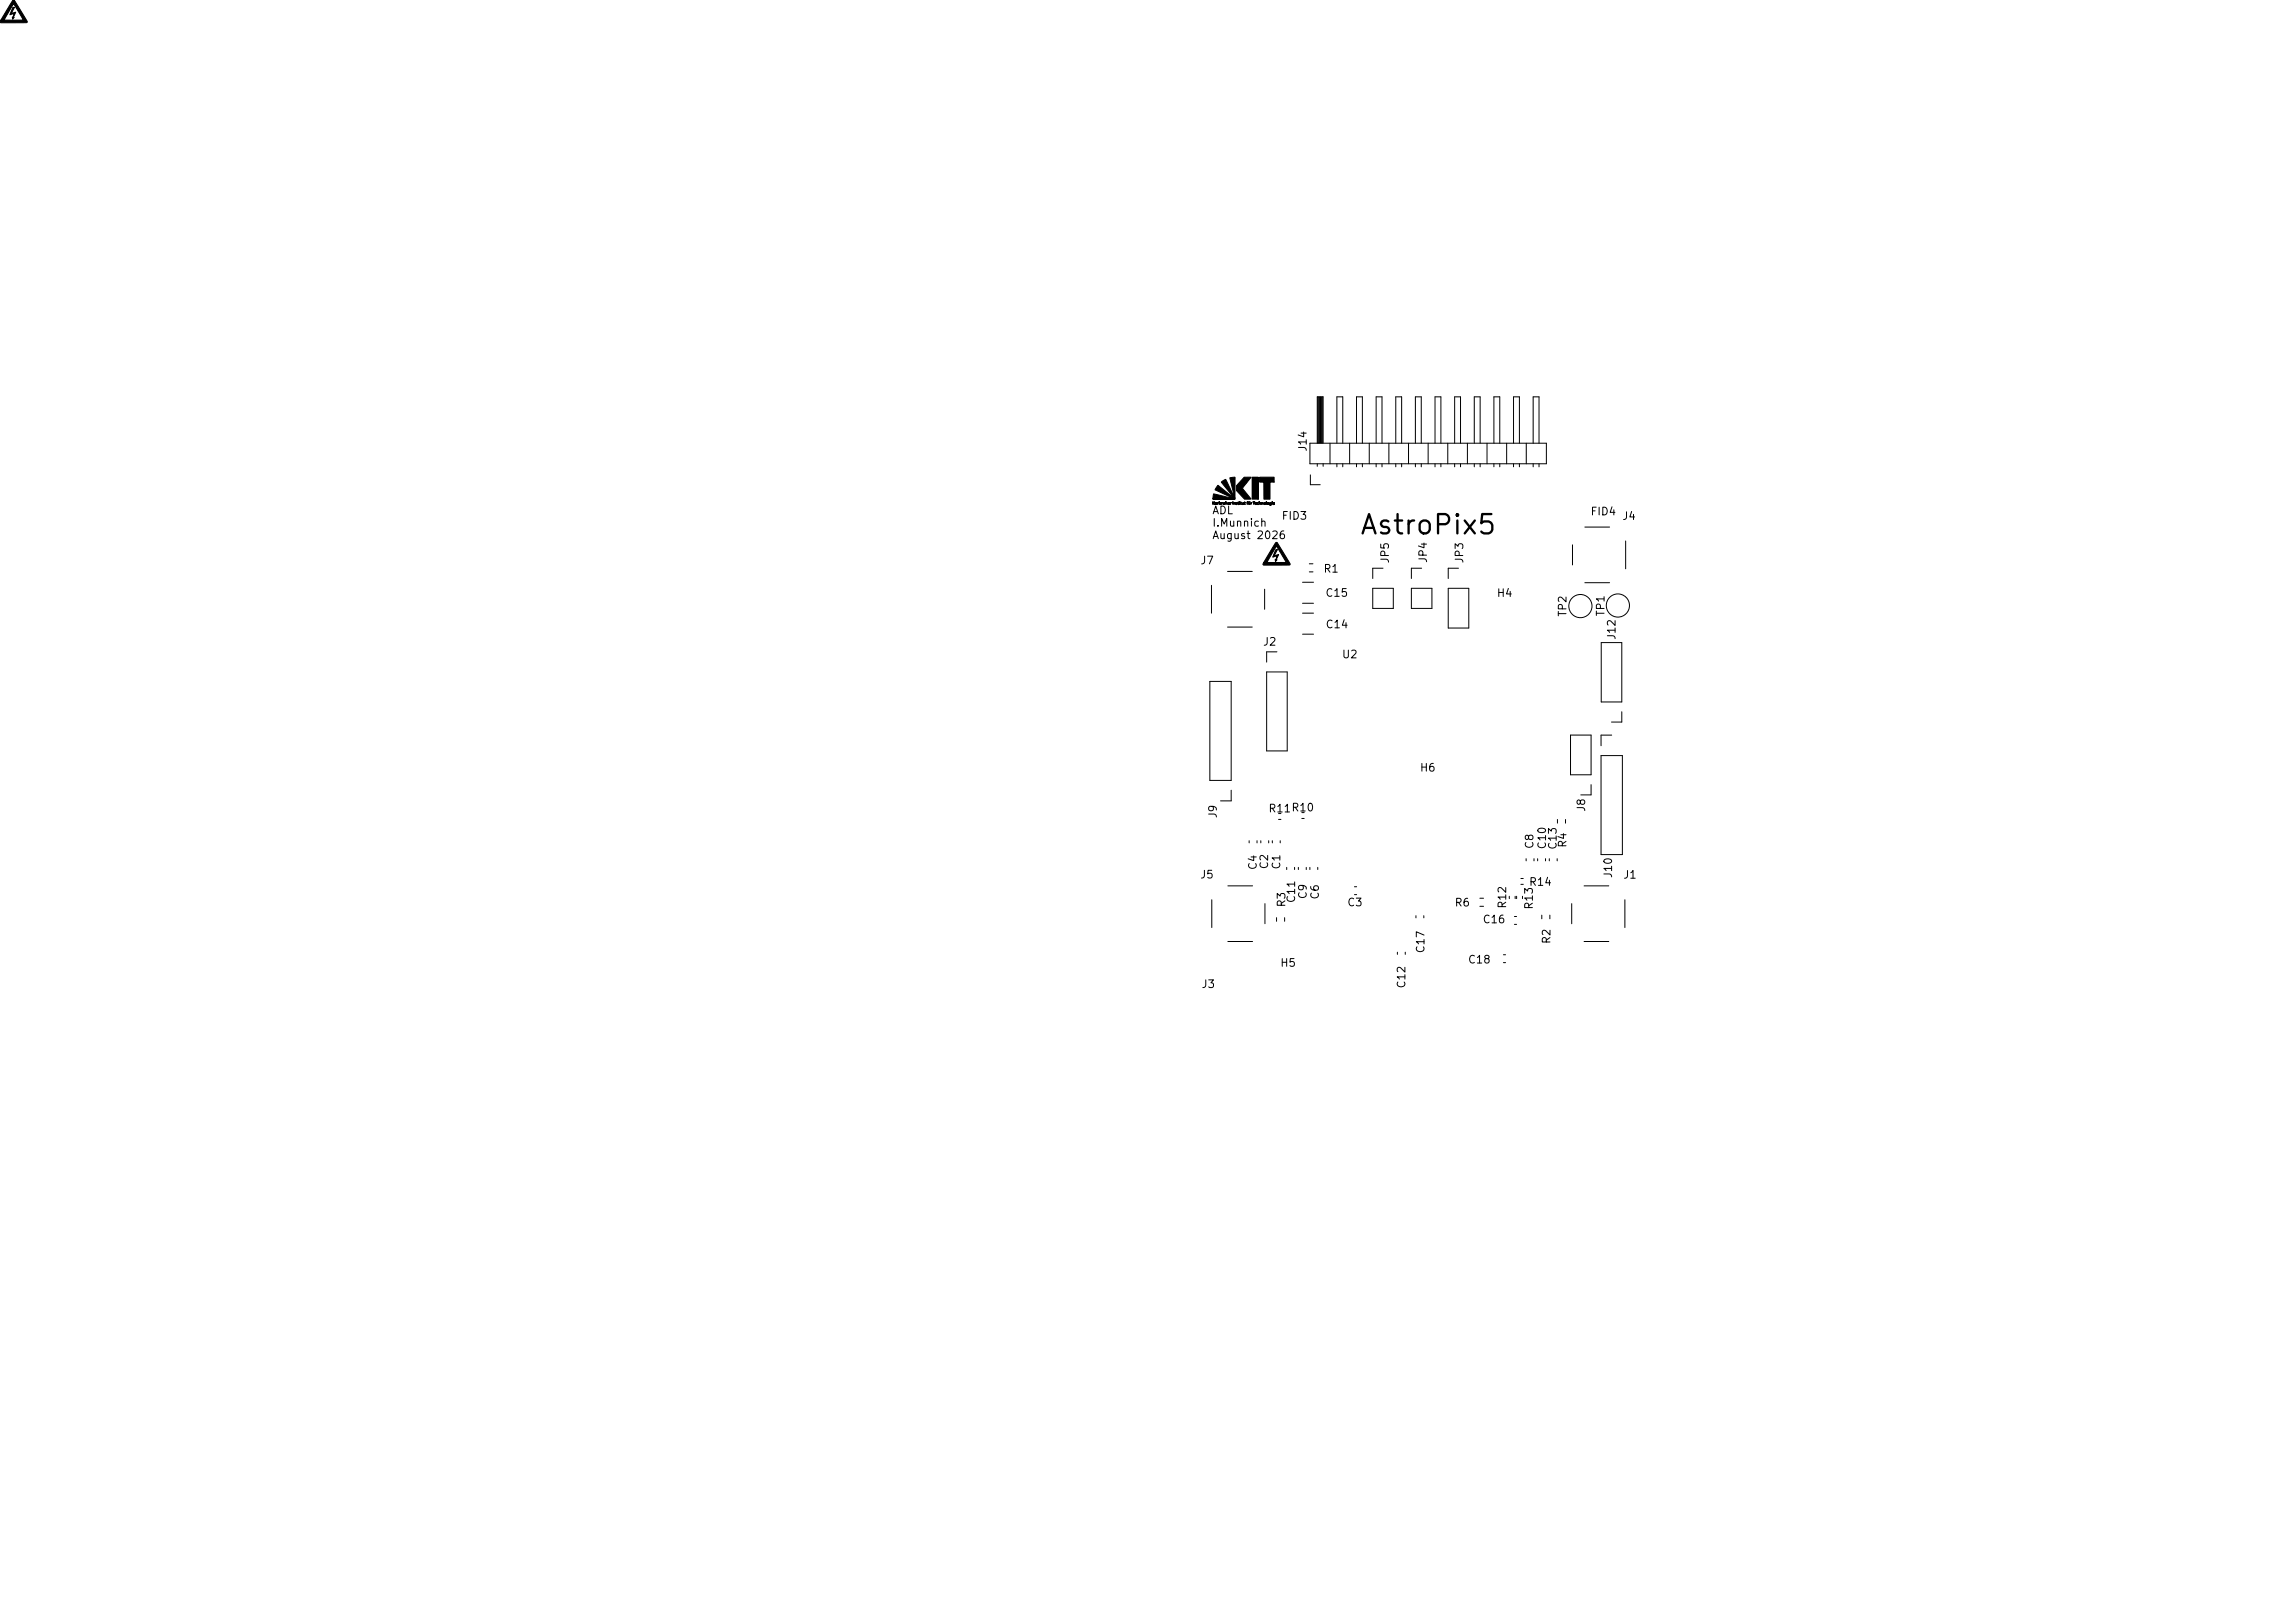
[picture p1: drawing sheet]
<svg xmlns="http://www.w3.org/2000/svg" width="297mm" height="210mm" viewBox="0 0 297 210" stroke-linecap="round" stroke-linejoin="round" font-family="sans-serif">
<defs><g id="words">
<text font-size="2.5" x="175.8" y="69.8">AstroPix5</text>
<g font-size="1">
<text x="169.3" y="58.5" transform="rotate(-90 169.3 58.5)">J14</text>
<text x="156.8" y="66.8">ADL</text>
<text x="156.8" y="68.4">I.Munnich</text>
<text x="156.8" y="70">August 2026</text>
<text x="165.8" y="67.5">FID3</text>
<text x="205.8" y="66.9">FID4</text>
<text x="209.9" y="67.5">J4</text>
<text x="155.3" y="73.3">J7</text>
<text x="171.2" y="74.3">R1</text>
<text x="171.4" y="77.5">C15</text>
<text x="180" y="73" transform="rotate(-90 180 73)">JP5</text>
<text x="184.9" y="72.9" transform="rotate(-90 184.9 72.9)">JP4</text>
<text x="189.6" y="73" transform="rotate(-90 189.6 73)">JP3</text>
<text x="193.6" y="77.5">H4</text>
<text x="163.4" y="83.8">J2</text>
<text x="171.5" y="81.5">C14</text>
<text x="203" y="79.9" transform="rotate(-90 203 79.9)">TP2</text>
<text x="207.9" y="79.8" transform="rotate(-90 207.9 79.8)">TP1</text>
<text x="209.3" y="82.9" transform="rotate(-90 209.3 82.9)">J12</text>
<text x="173.6" y="85.4">U2</text>
<text x="183.7" y="100.1">H6</text>
<text x="157.7" y="106" transform="rotate(-90 157.7 106)">J9</text>
<text x="164.1" y="105.4">R11R10</text>
<text x="205.4" y="105.1" transform="rotate(-90 205.4 105.1)">J8</text>
<text x="155.2" y="113.9">J5</text>
<text x="162.9" y="112.7" transform="rotate(-90 162.9 112.7)">C4</text>
<text x="164.4" y="112.6" transform="rotate(-90 164.4 112.6)">C2</text>
<text x="165.9" y="112.6" transform="rotate(-90 165.9 112.6)">C1</text>
<text x="198.7" y="109.9" transform="rotate(-90 198.7 109.9)">C8</text>
<text x="200.3" y="110" transform="rotate(-90 200.3 110)">C10</text>
<text x="201.7" y="110" transform="rotate(-90 201.7 110)">C13</text>
<text x="203" y="109.8" transform="rotate(-90 203 109.8)">R4</text>
<text x="208.9" y="113.7" transform="rotate(-90 208.9 113.7)">J10</text>
<text x="210" y="113.9">J1</text>
<text x="166.6" y="117.5" transform="rotate(-90 166.6 117.5)">R3</text>
<text x="167.8" y="116.9" transform="rotate(-90 167.8 116.9)">C11</text>
<text x="169.3" y="116.4" transform="rotate(-90 169.3 116.4)">C9</text>
<text x="170.9" y="116.5" transform="rotate(-90 170.9 116.5)">C6</text>
<text x="174.3" y="117.5">C3</text>
<text x="188.2" y="117.5">R6</text>
<text x="191.8" y="119.7">C16</text>
<text x="195.2" y="117.7" transform="rotate(-90 195.2 117.7)">R12</text>
<text x="197.8" y="114.9">R14</text>
<text x="198.6" y="117.8" transform="rotate(-90 198.6 117.8)">R13</text>
<text x="165.6" y="125.3">H5</text>
<text x="184.6" y="123.4" transform="rotate(-90 184.6 123.4)">C17</text>
<text x="189.9" y="124.9">C18</text>
<text x="200.9" y="122.2" transform="rotate(-90 200.9 122.2)">R2</text>
<text x="155.4" y="128.1">J3</text>
<text x="182.1" y="128" transform="rotate(-90 182.1 128)">C12</text>
</g>
</g></defs>
<g fill="none" stroke="#000" stroke-width=".13">
<path d="M1.6 0l.3 .1 1.6 2.6v.2h-3.4h-.1l.1-.3h2.9l-1.2-2.1-1.3 2.1h-.4zM1.7 1h.2l-.4 .7 .5-.1-.3 .7 .1-.1-.2 .3v-.3l.1 .1 .1-.6-.5 .2zM169.5 57.4h30.6v2.6h-30.6zM170.5 57.4v-6h.7v6M170.5 51.4v6M170.6 51.4v6M170.8 51.4v6M170.9 51.4v6M171 51.4v6M171.1 51.4v6M172.1 57.4v2.6M173 57.4v-6h.8v6"/>
<path d="M174.7 57.4v2.6M175.5 57.4v-6h.8v6M177.2 57.4v2.6M178.1 57.4v-6h.7v6M179.7 57.4v2.6M180.6 57.4v-6h.8v6M182.3 57.4v2.6M183.2 57.4v-6h.7v6M184.8 57.4v2.6M185.7 57.4v-6h.8v6M187.4 57.4v2.6M188.2 57.4v-6h.8v6"/>
<path d="M189.9 57.4v2.6M190.8 57.4v-6h.7v6M192.4 57.4v2.6M193.3 57.4v-6h.8v6M195 57.4v2.6M195.9 57.4v-6h.7v6M197.5 57.4v2.6M198.4 57.4v-6h.8v6M156.8 75.7v3.6M157 64.9v.2l.2-.2-.1 .2 .1 .2-.2-.2v.2zM157.3 65h.1a.14 .14 0 0 1 .1 .2 .14 .14 0 0 1-.2 .1v-.1h.1h-.1l.1-.1zM157.6 65h.1l-.1 .3z"/>
<path d="M157.6 62.8l2.2 1.7-1.7-2.1 .5-.4 1.2 2.5-.6-2.7 .6-.1v2.9h-2.8h2.8h-2.8l.1-.7 2.6 .6-2.4-1.1a.42 .42 0 0 1 .2-.5zM157.8 64.9v.4zM157.9 65h.1l-.1 .1 .1 .1v.1h-.1l.1-.1zM158.1 65h.1l-.1 .3zM158.3 65l.1 .2 .1-.2a.15 .15 0 0 1 0 .2 .15 .15 0 0 1-.2 .1 .15 .15 0 0 1 0-.3zM158.6 64.9l.1 .1a.16 .16 0 0 1 .1 .1 .16 .16 0 0 1 0 .2l-.1-.2-.1 .2zM158.9 73.9h3.2M158.9 65.1l.2-.1v.1l-.1 .1 .1 .1-.2-.1v-.1h.2zM159.2 65h.2l-.2 .3zM159.6 64.9v.4zM159.7 65l.2 .1v.2l-.1-.2-.1 .2zM160 65.1l.1-.1-.1 .1 .1 .1v.1h-.1l.1-.1z"/>
<path d="M160.1 65l.1-.1 .1 .2v.2zM160.4 64.9v.1zM160.4 65v.3zM160.6 65h.1v.3l-.2-.3zM160.7 65l.1 .2 .1-.2v.3a.15 .15 0 0 1-.2-.1 .15 .15 0 0 1 0-.2zM161 61.7h.9l-1 1.3a.21 .21 0 0 0-.1 .2 .21 .21 0 0 0 .2 .2l.9 1.2h-.8l-1.1-1.1v-.6zM161.1 65h.1l-.1 .1 .1 .2-.2-.3zM161.4 64.9h.1l-.1 .1h.1l-.1 .3-.1-.3zM161.6 65l.1 .2 .1-.2a.14 .14 0 0 1 0 .2 .14 .14 0 0 1-.2 0zM161.7 64.9h.1M161.8 64.9h.1M161.9 65l.1 .1-.1 .2z"/>
<path d="M162 61.7h.8v2.9h-.8zM162.1 64.9h.3l-.1 .1v.3l-.1-.3zM162.4 65.1h.2v.1h-.1h.1l-.1 .1-.1-.2h.2h-.2zM162.7 65.1l.2-.1-.2 .2 .2 .1a.14 .14 0 0 1-.2-.1 .14 .14 0 0 1 0-.1zM162.9 64.9l.1 .1a.16 .16 0 0 1 .2 .1 .16 .16 0 0 1-.1 .2l-.1-.2-.1 .2zM163 61.7h1.9v.7h-.5v2.2h-.8v-2.2h-.6zM163.2 65l.2 .1v.2l-.1-.2v.2zM163.5 65.1a.15 .15 0 0 1 .3 0 .14 .14 0 0 1-.1 .2 .14 .14 0 0 1-.2-.2l.1 .2 .1-.1v-.1h-.2zM163.7 76.2v2.6M163.9 64.9v.4zM164 65.1l.2-.1v.2l-.1 .1-.1-.1h.1l.1-.1-.2 .1zM164.3 65h.2v.4h-.2l.2-.1-.2-.1h.2l-.1-.1-.1 .1z"/>
<path d="M164.6 64.9v.1zM164.6 65v.3zM164.7 65h.2v.2h-.1l.1 .1a.1 .1 0 0 1-.1 0 .1 .1 0 0 1 0-.2h.1h-.2zM165.1 70.2h.2l1.6 2.7v.2h-3.4h-.1l.1-.3h3l-1.3-2.1-1.2 2.1h-.5zM165.1 71.1h.2l-.4 .8 .6-.1-.4 .6h.2l-.2 .3-.1-.3h.1l.1-.5-.5 .2zM168.6 75.3h1.4M168.6 78.1h1.4M168.6 79.3h1.4M169.4 73h.5M169.4 74h.5M169.6 61.5v1.2h1.3M170.5 60v.3"/>
<path d="M171.2 60v.3M173 60v.4M173.8 60v.4M175.5 60v.4M176.3 60v.4M177.6 76.1h2.7v2.6h-2.7zM178.1 60v.4M178.8 60v.4M179 73.5h-1.4v1.4M180.6 60v.4M181.4 60v.4M182.6 76.1h2.7v2.6h-2.7z"/>
<path d="M183.2 60v.4M183.9 60v.4M184 73.5h-1.4v1.4M185.7 60v.4M186.5 60v.4M187.4 76.1h2.7v5.2h-2.7zM188.2 60v.4M188.7 73.5h-1.3v1.4M189 60v.4M190.8 60v.4M191.5 60v.4M193.3 60v.4"/>
<path d="M194.1 60v.4M195.9 60v.4M196.6 60v.4M198.4 60v.4M199.2 60v.4M203.5 70.5v2.6M205.1 68.2h3.2M205.1 75.4h3.2M210.4 70v3.6M156.6 88.2h2.7v12.8h-2.7zM158.9 81.1h3.2M163.9 86.9h2.7v10.3h-2.7z"/>
<path d="M165.2 84.3h-1.3v1.4M168.6 82.1h1.4M203.2 95.1h2.7v5.2h-2.7zM207.2 97.8h2.8v12.8h-2.8zM207.2 83.2h2.7v7.6h-2.7zM208.6 95.1h-1.4v1.4M209.9 92.1v1.3h-1.4M156.8 116.4v3.6M158.9 114.6h3.2M159.3 102.3v1.3h-1.4M161.7 108.8v.3M162.7 108.8v.3"/>
<path d="M163.2 108.8v.3M163.7 116.9v2.6M164.2 108.8v.3M164.7 108.8v.3M165.2 118.7v.5M165.5 105.3h.3M165.5 106h.3M165.7 108.8v.3M166.2 118.7v.5M166.5 112.2v.3M167.5 112.2v.3M168 112.2v.3"/>
<path d="M168.5 105.9h.3M168.5 105.1h.3M169 112.2v.3M169.5 112.2v.3M170.5 112.2v.3M175.3 114.7h.3M175.3 115.8h.3M183.2 118.5v.3M184.3 118.5v.3M191.5 116.2h.5M191.5 117.3h.5M195.3 116v.3"/>
<path d="M196 118.6h.3M196 119.6h.3M196.1 116v.3M196.3 116v.3M196.8 113.7h.3M196.8 114.4h.3M197 116v.3M197.5 111.1v.3M198.5 111.1v.3M199 111.1v.3M199.5 118.4v.5M200 111.1v.3"/>
<path d="M200.5 111.1v.3M200.6 118.4v.5M201.5 111.1v.3M201.6 106v.5M202.6 106v.5M203.4 116.9v2.6M205 114.6h3.2M205.9 101.5v1.4h-1.3M210.3 116.4v3.6M158.9 121.8h3.2M180.8 123.2v.3M181.9 123.2v.3"/>
<path d="M194.6 123.5h.2M194.6 124.6h.2M205 121.8h3.2"/>
<circle cx="204.5" cy="78.4" r="1.5"/>
<circle cx="209.4" cy="78.3" r="1.5"/>
</g>
<g fill="#000">
<path d="M1.6 0l.3 .1 1.6 2.6v.2h-3.4h-.1l.1-.3h2.9l-1.2-2.1-1.3 2.1h-.4zM1.7 1h.2l-.4 .7 .5-.1-.3 .7 .1-.1-.2 .3v-.3l.1 .1 .1-.6-.5 .2zM157 64.9v.2l.2-.2-.1 .2 .1 .2-.2-.2v.2zM157.3 65h.1a.14 .14 0 0 1 .1 .2 .14 .14 0 0 1-.2 .1v-.1h.1h-.1l.1-.1zM157.6 65h.1l-.1 .3zM157.8 64.9v.4zM157.9 65h.1l-.1 .1 .1 .1v.1h-.1l.1-.1zM158.1 65h.1l-.1 .3zM158.3 65l.1 .2 .1-.2a.15 .15 0 0 1 0 .2 .15 .15 0 0 1-.2 .1 .15 .15 0 0 1 0-.3zM158.6 64.9l.1 .1a.16 .16 0 0 1 .1 .1 .16 .16 0 0 1 0 .2l-.1-.2-.1 .2zM158.9 65.1l.2-.1v.1l-.1 .1 .1 .1-.2-.1v-.1h.2zM159.2 65h.2l-.2 .3z"/>
<path d="M159.6 64.9v.4zM157.6 62.8l2.2 1.7-1.7-2.1 .5-.4 1.2 2.5-.6-2.7 .6-.1v2.9h-2.8h2.8h-2.8l.1-.7 2.6 .6-2.4-1.1a.42 .42 0 0 1 .2-.5zM159.7 65l.2 .1v.2l-.1-.2-.1 .2zM160 65.1l.1-.1-.1 .1 .1 .1v.1h-.1l.1-.1zM160.1 65l.1-.1 .1 .2v.2zM160.4 65v.3zM160.4 64.9v.1zM160.6 65h.1v.3l-.2-.3zM160.7 65l.1 .2 .1-.2v.3a.15 .15 0 0 1-.2-.1 .15 .15 0 0 1 0-.2zM161.1 65h.1l-.1 .1 .1 .2-.2-.3zM161 61.7h.9l-1 1.3a.21 .21 0 0 0-.1 .2 .21 .21 0 0 0 .2 .2l.9 1.2h-.8l-1.1-1.1v-.6zM161.4 64.9h.1l-.1 .1h.1l-.1 .3-.1-.3z"/>
<path d="M161.6 65l.1 .2 .1-.2a.14 .14 0 0 1 0 .2 .14 .14 0 0 1-.2 0zM161.9 65l.1 .1-.1 .2zM162.1 64.9h.3l-.1 .1v.3l-.1-.3zM162.4 65.1h.2v.1h-.1h.1l-.1 .1-.1-.2h.2h-.2zM162 61.7h.8v2.9h-.8zM162.7 65.1l.2-.1-.2 .2 .2 .1a.14 .14 0 0 1-.2-.1 .14 .14 0 0 1 0-.1zM162.9 64.9l.1 .1a.16 .16 0 0 1 .2 .1 .16 .16 0 0 1-.1 .2l-.1-.2-.1 .2zM163.2 65l.2 .1v.2l-.1-.2v.2zM163.5 65.1a.15 .15 0 0 1 .3 0 .14 .14 0 0 1-.1 .2 .14 .14 0 0 1-.2-.2l.1 .2 .1-.1v-.1h-.2zM163.9 64.9v.4zM164 65.1l.2-.1v.2l-.1 .1-.1-.1h.1l.1-.1-.2 .1zM164.3 65h.2v.4h-.2l.2-.1-.2-.1h.2l-.1-.1-.1 .1z"/>
<path d="M164.6 65v.3zM164.6 64.9v.1zM163 61.7h1.9v.7h-.5v2.2h-.8v-2.2h-.6zM164.7 65h.2v.2h-.1l.1 .1a.1 .1 0 0 1-.1 0 .1 .1 0 0 1 0-.2h.1h-.2zM165.1 70.2h.2l1.6 2.7v.2h-3.4h-.1l.1-.3h3l-1.3-2.1-1.2 2.1h-.5zM165.1 71.1h.2l-.4 .8 .6-.1-.4 .6h.2l-.2 .3-.1-.3h.1l.1-.5-.5 .2z"/>
</g>
<use href="#words"/>
</svg>
